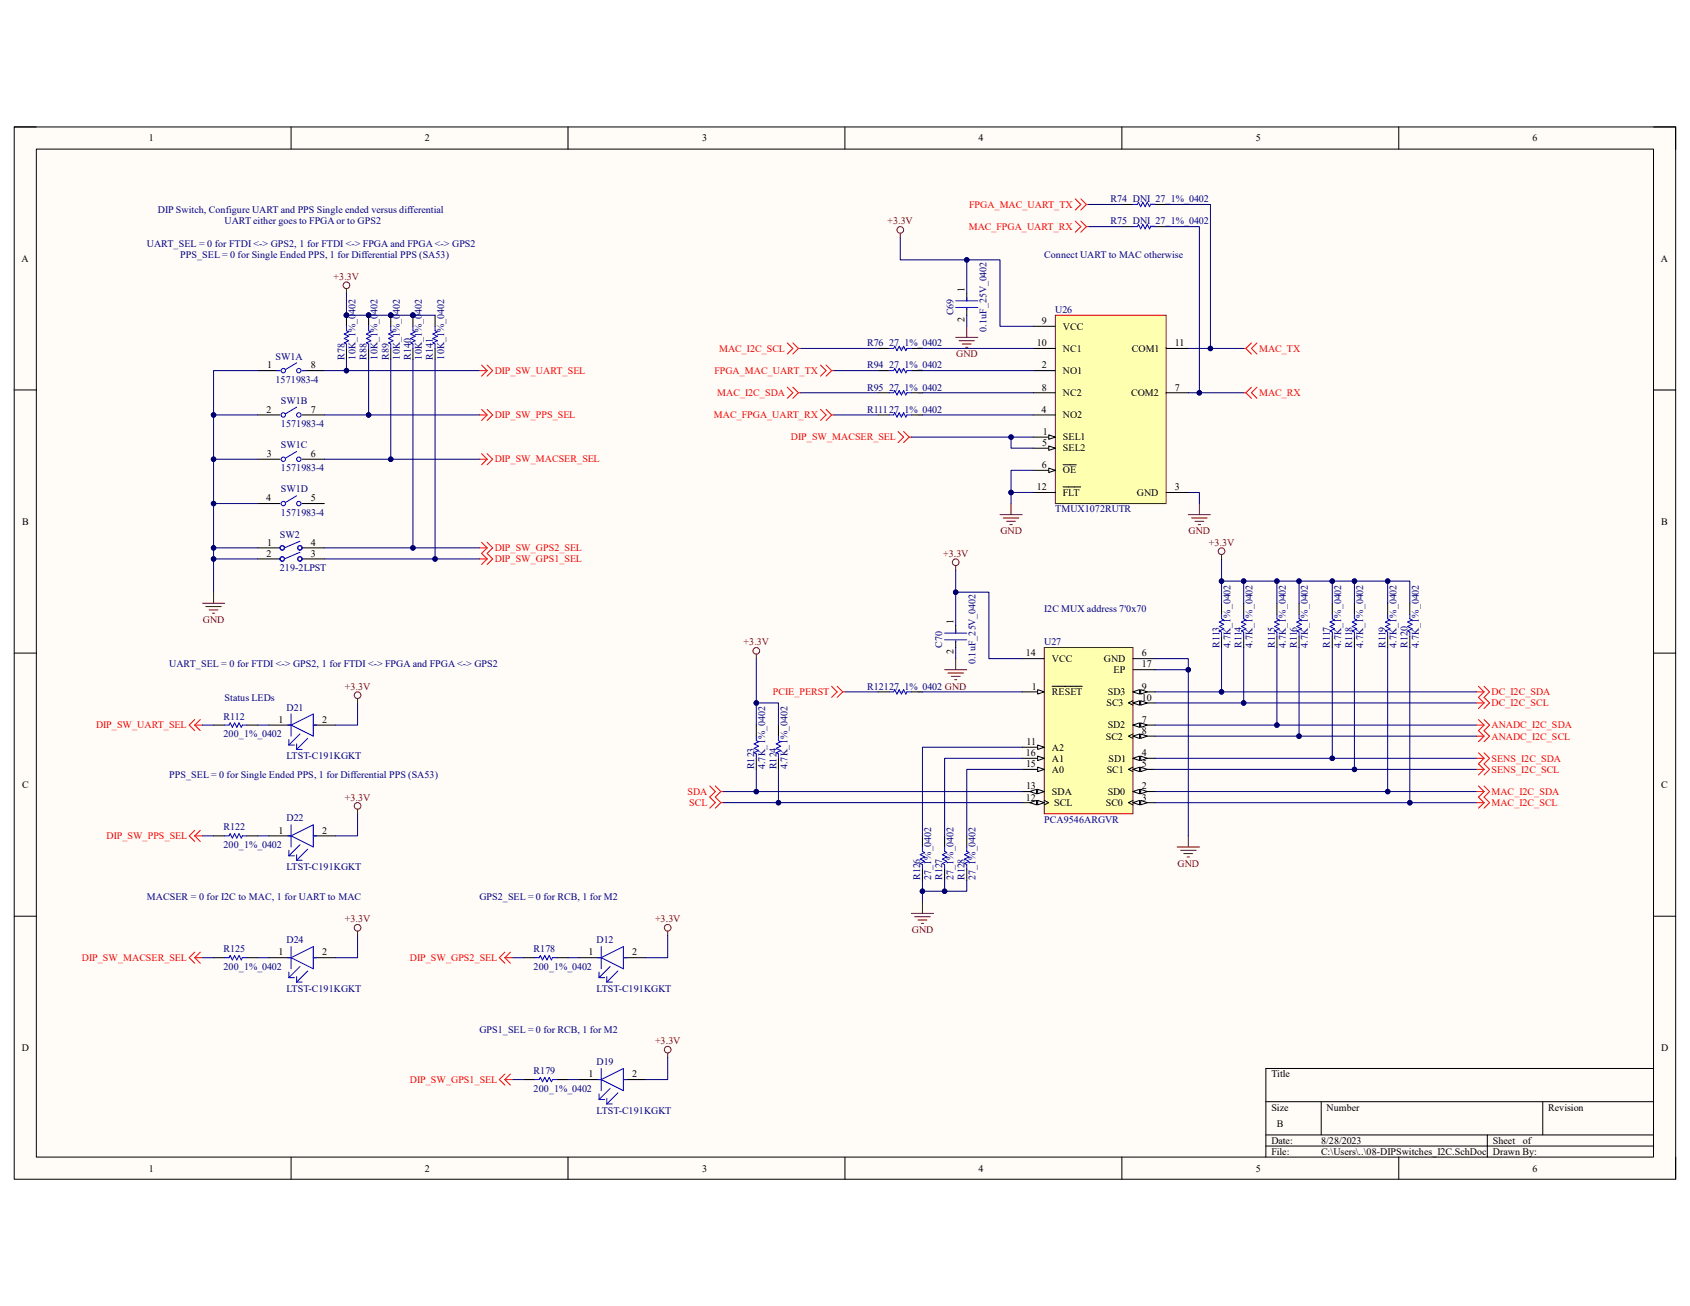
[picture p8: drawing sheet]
<svg xmlns="http://www.w3.org/2000/svg" width="279mm" height="216mm" viewBox="0 0 279 216" stroke-linecap="round" stroke-linejoin="round" font-family="sans-serif">
<defs><g id="words">
<g font-size="1.7">
<text x="24.6" y="23.4">1</text>
<text x="70.2" y="23.4">2</text>
<text x="116.1" y="23.4">3</text>
<text x="161.8" y="23.4">4</text>
<text x="207.6" y="23.4">5</text>
<text x="253.4" y="23.4">6</text>
<text x="3.6" y="43.3">A</text>
<text x="274.6" y="43.3">A</text>
<text x="159.5" y="53.3" transform="rotate(-90 159.5 53.3)">2</text>
<text x="159.5" y="48.3" transform="rotate(-90 159.5 48.3)">1</text>
<text x="172.3" y="53.6">9</text>
<text x="171.4" y="57.2">10</text>
<text x="175.7" y="54.5">VCC</text>
<text x="175.7" y="58.2">NC1</text>
<text x="187.1" y="58.2">COM1</text>
<text x="194.2" y="57.2">11</text>
<text x="44.2" y="60.9">1</text>
<text x="51.4" y="60.9">8</text>
<text x="172.3" y="60.9">2</text>
<text x="172.3" y="64.6">8</text>
<text x="175.7" y="61.8">NO1</text>
<text x="175.7" y="65.5">NC2</text>
<text x="187" y="65.5">COM2</text>
<text x="194.2" y="64.6">7</text>
<text x="44.1" y="68.2">2</text>
<text x="51.4" y="68.2">7</text>
<text x="172.2" y="68.2">4</text>
<text x="172.4" y="71.9">1</text>
<text x="175.7" y="69.1">NO2</text>
<text x="44.1" y="75.6">3</text>
<text x="51.4" y="75.6">6</text>
<text x="172.3" y="77.4">6</text>
<text x="172.3" y="73.7">5</text>
<text x="175.7" y="72.8">SEL1</text>
<text x="175.7" y="74.6">SEL2</text>
<text x="44" y="82.9">4</text>
<text x="51.4" y="82.9">5</text>
<text x="171.4" y="81">12</text>
<text x="175.7" y="82">FLT</text>
<text x="175.7" y="78.3">OE</text>
<text x="188" y="82">GND</text>
<text x="194.2" y="81">3</text>
<text x="3.6" y="86.7">B</text>
<text x="274.7" y="86.7">B</text>
<text x="44.1" y="92">2</text>
<text x="44.2" y="90.2">1</text>
<text x="51.4" y="90.2">4</text>
<text x="51.4" y="92">3</text>
<text x="157.6" y="103.2" transform="rotate(-90 157.6 103.2)">1</text>
<text x="157.6" y="108.2" transform="rotate(-90 157.6 108.2)">2</text>
<text x="169.6" y="108.5">14</text>
<text x="173.9" y="109.4">VCC</text>
<text x="182.5" y="109.4">GND</text>
<text x="184.1" y="111.3">EP</text>
<text x="188.8" y="108.5">6</text>
<text x="188.8" y="110.3">17</text>
<text x="46" y="119.5">1</text>
<text x="53.3" y="119.5">2</text>
<text x="170.6" y="114">1</text>
<text x="173.9" y="114.9">RESET</text>
<text x="182.9" y="116.8">SC3</text>
<text x="183.2" y="114.9">SD3</text>
<text x="188.8" y="119.5">7</text>
<text x="188.8" y="114">9</text>
<text x="188.8" y="115.8">10</text>
<text x="169.6" y="125">16</text>
<text x="169.7" y="123.1">11</text>
<text x="173.9" y="124.1">A2</text>
<text x="173.9" y="125.9">A1</text>
<text x="182.8" y="122.3">SC2</text>
<text x="183.1" y="120.4">SD2</text>
<text x="183.3" y="125.9">SD1</text>
<text x="188.8" y="125">4</text>
<text x="188.8" y="121.3">8</text>
<text x="3.6" y="130.3">C</text>
<text x="169.6" y="130.5">13</text>
<text x="169.6" y="126.8">15</text>
<text x="173.9" y="131.4">SDA</text>
<text x="173.9" y="127.7">A0</text>
<text x="183" y="127.7">SC1</text>
<text x="183.1" y="131.4">SD0</text>
<text x="188.8" y="130.5">2</text>
<text x="188.8" y="126.8">5</text>
<text x="274.7" y="130.3">C</text>
<text x="46" y="137.8">1</text>
<text x="53.3" y="137.8">2</text>
<text x="169.6" y="132.3">12</text>
<text x="174.3" y="133.2">SCL</text>
<text x="182.8" y="133.2">SC0</text>
<text x="188.8" y="132.3">3</text>
<text x="46" y="157.9">1</text>
<text x="53.3" y="157.9">2</text>
<text x="97.3" y="157.9">1</text>
<text x="104.5" y="157.9">2</text>
<text x="3.6" y="173.7">D</text>
<text x="274.6" y="173.7">D</text>
<text x="97.3" y="178.1">1</text>
<text x="104.5" y="178.1">2</text>
<text x="210.2" y="178.1">Title</text>
<text x="210.2" y="183.6">Size</text>
<text x="219.3" y="183.6">Number</text>
<text x="256" y="183.6">Revision</text>
<text x="210.2" y="189.1">Date:</text>
<text x="210.2" y="190.9">File:</text>
<text x="211.1" y="186.4">B</text>
<text x="218.4" y="189.1">8/28/2023</text>
<text x="218.4" y="190.9">C:\Users\..\08-DIPSwitches_I2C.SchDoc Drawn By:</text>
<text x="246.8" y="189.1">Sheet</text>
<text x="251.8" y="189.1">of</text>
<text x="24.6" y="193.7">1</text>
<text x="70.2" y="193.7">2</text>
<text x="116.1" y="193.7">3</text>
<text x="161.8" y="193.7">4</text>
<text x="207.6" y="193.7">5</text>
<text x="253.4" y="193.7">6</text>
</g>
<g font-size="1.7" fill="#000080">
<text x="26.1" y="35.3">DIP Switch, Configure UART and PPS Single ended versus differential</text>
<text x="183.6" y="33.4">R74 DNI_27_1%_0402</text>
<text x="24.3" y="40.8">UART_SEL = 0 for FTDI &lt;-&gt; GPS2, 1 for FTDI &lt;-&gt; FPGA and FPGA &lt;-&gt; GPS2</text>
<text x="37.1" y="37.1">UART either goes to FPGA or to GPS2</text>
<text x="183.6" y="37.1">R75 DNI_27_1%_0402</text>
<text x="29.8" y="42.6">PPS_SEL = 0 for Single Ended PPS, 1 for Differential PPS (SA53)</text>
<text x="172.6" y="42.6">Connect UART to MAC otherwise</text>
<text x="157.6" y="52.1" transform="rotate(-90 157.6 52.1)">C69</text>
<text x="174.5" y="51.7">U26</text>
<text x="45.6" y="59.4">SW1A</text>
<text x="56.9" y="59.4" transform="rotate(-90 56.9 59.4)">R78</text>
<text x="58.8" y="59.4" transform="rotate(-90 58.8 59.4)">10K_1%_0402</text>
<text x="60.6" y="59.4" transform="rotate(-90 60.6 59.4)">R88</text>
<text x="62.4" y="59.4" transform="rotate(-90 62.4 59.4)">10K_1%_0402</text>
<text x="64.3" y="59.4" transform="rotate(-90 64.3 59.4)">R89</text>
<text x="66.1" y="59.4" transform="rotate(-90 66.1 59.4)">10K_1%_0402</text>
<text x="67.9" y="59.4" transform="rotate(-90 67.9 59.4)">R140</text>
<text x="69.7" y="59.4" transform="rotate(-90 69.7 59.4)">10K_1%_0402</text>
<text x="71.6" y="59.4" transform="rotate(-90 71.6 59.4)">R141</text>
<text x="73.4" y="59.4" transform="rotate(-90 73.4 59.4)">10K_1%_0402</text>
<text x="143.3" y="57.2">R76 27_1%_0402</text>
<text x="163.1" y="54.9" transform="rotate(-90 163.1 54.9)">0.1uF_25V_0402</text>
<text x="45.6" y="63.3">1571983-4</text>
<text x="143.3" y="64.6">R95 27_1%_0402</text>
<text x="143.3" y="60.9">R94 27_1%_0402</text>
<text x="46.4" y="66.8">SW1B</text>
<text x="46.4" y="70.6">1571983-4</text>
<text x="143.3" y="68.2">R11127_1%_0402</text>
<text x="46.4" y="74.1">SW1C</text>
<text x="46.4" y="77.9">1571983-4</text>
<text x="46.4" y="81.4">SW1D</text>
<text x="46.3" y="88.9">SW2</text>
<text x="46.4" y="85.3">1571983-4</text>
<text x="174.5" y="84.7">TMUX1072RUTR</text>
<text x="46.3" y="94.4">219-2LPST</text>
<text x="172.6" y="101.2">I2C MUX address 7'0x70</text>
<text x="155.8" y="107.1" transform="rotate(-90 155.8 107.1)">C70</text>
<text x="172.6" y="106.7">U27</text>
<text x="201.6" y="107.1" transform="rotate(-90 201.6 107.1)">R113</text>
<text x="203.4" y="107.1" transform="rotate(-90 203.4 107.1)">4.7K_1%_0402</text>
<text x="205.2" y="107.1" transform="rotate(-90 205.2 107.1)">R114</text>
<text x="207.1" y="107.1" transform="rotate(-90 207.1 107.1)">4.7K_1%_0402</text>
<text x="210.7" y="107.1" transform="rotate(-90 210.7 107.1)">R115</text>
<text x="212.6" y="107.1" transform="rotate(-90 212.6 107.1)">4.7K_1%_0402</text>
<text x="214.4" y="107.1" transform="rotate(-90 214.4 107.1)">R116</text>
<text x="216.2" y="107.1" transform="rotate(-90 216.2 107.1)">4.7K_1%_0402</text>
<text x="219.9" y="107.1" transform="rotate(-90 219.9 107.1)">R117</text>
<text x="221.7" y="107.1" transform="rotate(-90 221.7 107.1)">4.7K_1%_0402</text>
<text x="223.6" y="107.1" transform="rotate(-90 223.6 107.1)">R118</text>
<text x="225.4" y="107.1" transform="rotate(-90 225.4 107.1)">4.7K_1%_0402</text>
<text x="229.1" y="107.1" transform="rotate(-90 229.1 107.1)">R119</text>
<text x="230.9" y="107.1" transform="rotate(-90 230.9 107.1)">4.7K_1%_0402</text>
<text x="232.7" y="107.1" transform="rotate(-90 232.7 107.1)">R120</text>
<text x="234.6" y="107.1" transform="rotate(-90 234.6 107.1)">4.7K_1%_0402</text>
<text x="28" y="110.3">UART_SEL = 0 for FTDI &lt;-&gt; GPS2, 1 for FTDI &lt;-&gt; FPGA and FPGA &lt;-&gt; GPS2</text>
<text x="161.3" y="109.8" transform="rotate(-90 161.3 109.8)">0.1uF_25V_0402</text>
<text x="37" y="119">R112</text>
<text x="37.1" y="115.8">Status LEDs</text>
<text x="47.4" y="117.5">D21</text>
<text x="143.3" y="114">R12127_1%_0402 GND</text>
<text x="37" y="121.9">200_1%_0402</text>
<text x="47.4" y="125.5">LTST-C191KGKT</text>
<text x="28" y="128.7">PPS_SEL = 0 for Single Ended PPS, 1 for Differential PPS (SA53)</text>
<text x="124.7" y="127.2" transform="rotate(-90 124.7 127.2)">R123</text>
<text x="126.5" y="127.2" transform="rotate(-90 126.5 127.2)">4.7K_1%_0402</text>
<text x="128.4" y="127.2" transform="rotate(-90 128.4 127.2)">R124</text>
<text x="130.2" y="127.2" transform="rotate(-90 130.2 127.2)">4.7K_1%_0402</text>
<text x="37" y="137.2">R122</text>
<text x="47.4" y="135.8">D22</text>
<text x="172.6" y="136">PCA9546ARGVR</text>
<text x="37" y="140.2">200_1%_0402</text>
<text x="47.4" y="143.8">LTST-C191KGKT</text>
<text x="24.3" y="148.8">MACSER = 0 for I2C to MAC, 1 for UART to MAC</text>
<text x="79.2" y="148.8">GPS2_SEL = 0 for RCB, 1 for M2</text>
<text x="152.1" y="145.5" transform="rotate(-90 152.1 145.5)">R126</text>
<text x="154" y="145.5" transform="rotate(-90 154 145.5)">27_1%_0402</text>
<text x="155.8" y="145.5" transform="rotate(-90 155.8 145.5)">R127</text>
<text x="157.6" y="145.5" transform="rotate(-90 157.6 145.5)">27_1%_0402</text>
<text x="159.5" y="145.5" transform="rotate(-90 159.5 145.5)">R128</text>
<text x="161.3" y="145.5" transform="rotate(-90 161.3 145.5)">27_1%_0402</text>
<text x="47.4" y="156">D24</text>
<text x="98.6" y="156">D12</text>
<text x="37" y="157.4">R125</text>
<text x="37" y="160.3">200_1%_0402</text>
<text x="88.2" y="157.4">R178</text>
<text x="88.2" y="160.3">200_1%_0402</text>
<text x="47.4" y="164">LTST-C191KGKT</text>
<text x="98.6" y="164">LTST-C191KGKT</text>
<text x="79.2" y="170.8">GPS1_SEL = 0 for RCB, 1 for M2</text>
<text x="88.2" y="177.5">R179</text>
<text x="98.6" y="176.1">D19</text>
<text x="88.2" y="180.5">200_1%_0402</text>
<text x="98.6" y="184.1">LTST-C191KGKT</text>
</g>
<g font-size="1.7" fill="#f00">
<text x="160.2" y="34.3">FPGA_MAC_UART_TX</text>
<text x="160.1" y="38">MAC_FPGA_UART_RX</text>
<text x="118.9" y="58.2">MAC_I2C_SCL</text>
<text x="208.2" y="58.2">MAC_TX</text>
<text x="81.8" y="61.8">DIP_SW_UART_SEL</text>
<text x="118.1" y="61.8">FPGA_MAC_UART_TX</text>
<text x="118.6" y="65.5">MAC_I2C_SDA</text>
<text x="208.2" y="65.5">MAC_RX</text>
<text x="81.8" y="69.1">DIP_SW_PPS_SEL</text>
<text x="118" y="69.1">MAC_FPGA_UART_RX</text>
<text x="81.8" y="76.5">DIP_SW_MACSER_SEL</text>
<text x="130.8" y="72.8">DIP_SW_MACSER_SEL</text>
<text x="81.8" y="91.1">DIP_SW_GPS2_SEL</text>
<text x="81.8" y="92.9">DIP_SW_GPS1_SEL</text>
<text x="127.8" y="114.9">PCIE_PERST</text>
<text x="246.6" y="116.8">DC_I2C_SCL</text>
<text x="246.6" y="114.9">DC_I2C_SDA</text>
<text x="15.9" y="120.4">DIP_SW_UART_SEL</text>
<text x="246.6" y="122.3">ANADC_I2C_SCL</text>
<text x="246.6" y="120.4">ANADC_I2C_SDA</text>
<text x="246.6" y="125.9">SENS_I2C_SDA</text>
<text x="113.7" y="131.4">SDA</text>
<text x="246.6" y="131.4">MAC_I2C_SDA</text>
<text x="246.6" y="127.7">SENS_I2C_SCL</text>
<text x="114" y="133.2">SCL</text>
<text x="246.6" y="133.2">MAC_I2C_SCL</text>
<text x="17.6" y="138.7">DIP_SW_PPS_SEL</text>
<text x="13.5" y="158.9">DIP_SW_MACSER_SEL</text>
<text x="67.8" y="158.9">DIP_SW_GPS2_SEL</text>
<text x="67.8" y="179">DIP_SW_GPS1_SEL</text>
</g>
<g font-size="1.7" fill="#800000">
<text x="146.7" y="37.1">+3.3V</text>
<text x="55.2" y="46.2">+3.3V</text>
<text x="158.1" y="59.1">GND</text>
<text x="165.4" y="88.3">GND</text>
<text x="196.5" y="88.3">GND</text>
<text x="155.9" y="92">+3.3V</text>
<text x="199.9" y="90.2">+3.3V</text>
<text x="33.5" y="103">GND</text>
<text x="122.9" y="106.7">+3.3V</text>
<text x="57" y="114">+3.3V</text>
<text x="57" y="132.3">+3.3V</text>
<text x="194.7" y="143.3">GND</text>
<text x="57" y="152.4">+3.3V</text>
<text x="108.3" y="152.4">+3.3V</text>
<text x="150.7" y="154.3">GND</text>
<text x="108.3" y="172.6">+3.3V</text>
</g>
</g></defs>
<path d="M2.3 21h274.7v173.9h-274.7z" fill-rule="evenodd" fill="#fffcf8"/>
<path d="M2.3 21h274.7v173.9h-274.7z" fill="none" stroke="#000" stroke-width=".17"/>
<path d="M6 24.6h267.4v166.7h-267.4z" fill-rule="evenodd" fill="#fffcf8"/>
<g fill="none" stroke="#000" stroke-width=".17">
<path d="M2.3 21h3.7M6 24.6h267.4v166.7h-267.4zM48.1 21v3.6M93.9 21v3.6M139.7 21v3.6M185.5 21v3.6M231.2 21v3.6M273.4 21h3.6v3.6M2.3 64.5h3.7M273.4 64.5h3.6M2.3 108h3.7M273.4 108h3.6"/>
<path d="M2.3 151.5h3.7M273.4 151.5h3.6M273.4 176.6h-64.1v14.7M48.1 191.3v3.6M93.9 191.3v3.6M139.7 191.3v3.6M185.5 191.3v3.6M209.3 182.1h64.1M209.3 187.6h64.1M209.3 189.5h64.1M218.4 182.1v5.5M231.2 191.3v3.6"/>
<path d="M245.9 187.6v3.7M255.1 182.1v5.5M277 191.3v3.6"/>
</g>
<path d="M33.5 99.7h3.6M35.3 97.9v1.8M34 100.3h2.6M34.6 100.8h1.4M35.1 101.4h.4" fill="none" stroke="#800000" stroke-width=".17"/>
<path d="M79.3 61.3h1.2M79.3 68.6h1.2M79.6 60.4l.9 .9M79.6 67.7l.9 .9M80.5 61.3l-.9 .9M80.5 60.4l1 .9-1 .9M80.5 68.6l-.9 .9M80.5 67.7l1 .9-1 .9" fill="none" stroke="#f00" stroke-width=".17"/>
<circle cx="57.3" cy="52.1" r=".37" fill="#000080"/>
<circle cx="57.3" cy="52.1" r=".37" fill="none" stroke="#000080" stroke-width=".17"/>
<path d="M57.3 52.1v1.8M57.3 57.6v1.8" fill="none" stroke="#000" stroke-width=".17"/>
<circle cx="57.3" cy="52.1" r=".37" fill="#000080"/>
<circle cx="57.3" cy="52.1" r=".37" fill="none" stroke="#000080" stroke-width=".17"/>
<path d="M57.3 53.9v.8l.3 .2-.7 .3 .7 .4-.7 .4 .7 .3-.7 .4 .4 .2v.7" fill="none" stroke="#00f" stroke-width=".17"/>
<g fill="none" stroke="#800000" stroke-width=".17">
<path d="M57.3 47.7v.8"/>
<circle cx="57.3" cy="47.2" r=".55"/>
</g>
<circle cx="60.9" cy="52.1" r=".37" fill="#000080"/>
<circle cx="60.9" cy="52.1" r=".37" fill="none" stroke="#000080" stroke-width=".17"/>
<path d="M60.9 52.1v1.8M60.9 57.6v1.8" fill="none" stroke="#000" stroke-width=".17"/>
<circle cx="60.9" cy="52.1" r=".37" fill="#000080"/>
<circle cx="60.9" cy="52.1" r=".37" fill="none" stroke="#000080" stroke-width=".17"/>
<path d="M60.9 53.9v.8l.4 .2-.7 .3 .7 .4-.7 .4 .7 .3-.7 .4 .3 .2v.7" fill="none" stroke="#00f" stroke-width=".17"/>
<circle cx="64.6" cy="52.1" r=".37" fill="#000080"/>
<circle cx="64.6" cy="52.1" r=".37" fill="none" stroke="#000080" stroke-width=".17"/>
<path d="M64.6 52.1v1.8M64.6 57.6v1.8" fill="none" stroke="#000" stroke-width=".17"/>
<circle cx="64.6" cy="52.1" r=".37" fill="#000080"/>
<circle cx="64.6" cy="52.1" r=".37" fill="none" stroke="#000080" stroke-width=".17"/>
<g fill="none" stroke="#00f" stroke-width=".17">
<path d="M64.6 53.9v.8l.4 .2-.8 .3 .8 .4-.8 .4 .8 .3-.8 .4 .4 .2v.7M37.1 119.9h.8l.2-.4 .3 .7 .4-.7 .4 .7 .3-.7 .4 .7 .2-.3h.7M47.6 119.9h.5M48.1 119.9l3.7-1.9v3.7zM48.1 118v3.7M51.8 119.9h.5M37.1 138.2h.8l.2-.4 .3 .7 .4-.7 .4 .7 .3-.7 .4 .7 .2-.3h.7M47.6 138.2h.5M47.8 122.2v1M47.8 123.2h.9M48.1 138.2l3.7-1.8v3.6zM48.1 136.4v3.6"/>
<path d="M49 123v.9M49 123.9h1M49.6 139.6l-1.8 1.9M49.6 121.3l-1.8 1.9M50.9 122.1l-1.9 1.8M51.8 138.2h.5M37.1 158.3h.8l.2-.3 .3 .7 .4-.7 .4 .7 .3-.7 .4 .7 .2-.4h.7M47.6 158.3h.5M47.8 141.5h.9M47.8 140.6v.9M48.1 158.3l3.7-1.8v3.7zM48.1 156.5v3.7"/>
<path d="M49 142.2h1M49 141.3v.9M49.6 159.8l-1.8 1.8M50.9 140.4l-1.9 1.8M51.8 158.3h.5M47.8 160.7v.9M47.8 161.6h.9M49 161.4v1M49 162.4h1M50.9 160.5l-1.9 1.9"/>
</g>
<g fill="none" stroke="#f00" stroke-width=".17">
<path d="M79.3 75.9h1.2M79.6 75l.9 .9M80.5 75.9l-.9 .9M80.5 75l1 .9-1 .9M32.2 119.9l.9 .9M32.2 119l-.9 .9 .9 .9M32.2 119.9h1.3M33.1 119l-.9 .9M32.2 138.2l.9 .9M32.2 137.3l-.9 .9 .9 .9M32.2 138.2h1.3M33.1 137.3l-.9 .9"/>
<path d="M32.2 158.3l.9 .9M32.2 157.4l-.9 .9 .9 .9M32.2 158.3h1.3M33.1 157.4l-.9 .9"/>
</g>
<path d="M35.3 119.9h1.8M40.8 119.9h1.8M44.5 119.9h3.6M51.8 119.9h3.7M35.3 138.2h1.8M40.8 138.2h1.8M44.5 138.2h3.6M51.8 138.2h3.7M35.3 158.3h1.8M40.8 158.3h1.8M44.5 158.3h3.6M51.8 158.3h3.7" fill="none" stroke="#000" stroke-width=".17"/>
<g fill="none" stroke="#800000" stroke-width=".17">
<path d="M59.1 115.5v.7M59.1 133.8v.7M59.1 153.9v.8"/>
<circle cx="59.1" cy="114.9" r=".55"/>
<circle cx="59.1" cy="133.2" r=".55"/>
<circle cx="59.1" cy="153.4" r=".55"/>
</g>
<path d="M174.5 52.1h18.3v31.1h-18.3z" fill-rule="evenodd" fill="#ffffb0"/>
<path d="M174.5 52.1h18.3v31.1h-18.3z" fill="none" stroke="#800000" stroke-width=".17"/>
<path d="M170.8 53.9h3.7M170.8 72.3h3.7" fill="none" stroke="#000" stroke-width=".17"/>
<path d="M173.4 71.9l1.1 .4-1.1 .3z" fill="#f8fcff"/>
<path d="M170.8 74.1h3.7M173.4 71.9l1.1 .4-1.1 .3z" fill="none" stroke="#000" stroke-width=".17"/>
<path d="M173.4 73.7l1.1 .4-1.1 .4z" fill="#f8fcff"/>
<path d="M192.8 57.6h3.7M170.8 61.3h3.7M170.8 68.6h3.7M170.8 77.8h3.7M173.4 73.7l1.1 .4-1.1 .4zM192.8 64.9h3.7M170.8 81.4h3.7M175.8 80.5h2.9" fill="none" stroke="#000" stroke-width=".17"/>
<path d="M173.4 77.4l1.1 .4-1.1 .3z" fill="#f8fcff"/>
<g fill="none" stroke="#000" stroke-width=".17">
<path d="M185.5 33.8h1.8M185.5 37.5h1.8M191 33.8h1.8M191 37.5h1.8M145.2 57.6h1.8M150.7 57.6h1.8M159.8 48.5v1.2M159.8 51v1.1M170.8 57.6h3.7M145.2 64.9h1.8M145.2 68.6h1.8M145.2 61.3h1.8"/>
<path d="M150.7 64.9h1.8M150.7 68.6h1.8M150.7 61.3h1.8M170.8 64.9h3.7M173.4 77.4l1.1 .4-1.1 .3zM175.8 76.8h2.1M192.8 81.4h3.7"/>
</g>
<g fill="none" stroke="#800000" stroke-width=".17">
<path d="M148.8 38.6v.7M158 55.8h3.7M158.5 56.3h2.6M159.1 56.9h1.5M159.6 57.4h.4M159.8 53.9v1.9M165.3 85.1h3.7M165.9 85.6h2.5M166.4 86.2h1.5M167 86.7h.3M167.2 83.2v1.9M196.5 85.1h3.6"/>
<path d="M197 85.6h2.6M197.6 86.2h1.4M198.1 86.7h.4M198.3 83.2v1.9"/>
<circle cx="148.8" cy="38" r=".55"/>
</g>
<path d="M187.3 33.8h.7l.2-.4 .4 .8 .3-.8 .4 .8 .4-.8 .3 .8 .2-.4h.8M187.3 37.5h.7l.2-.4 .4 .7 .3-.7 .4 .7 .4-.7 .3 .7 .2-.3h.8M147 57.6h.7l.2-.4 .4 .8 .4-.8 .3 .8 .4-.8 .4 .8 .1-.4h.8M158 49.7h3.7M158 50.8h3.7M159.8 49.2v.5M159.8 51v.2M147 64.9h.7l.2-.3 .4 .7 .4-.7 .3 .7 .4-.7 .4 .7 .1-.4h.8M147 68.6h.7l.2-.4 .4 .8 .4-.8 .3 .8 .4-.8 .4 .8 .1-.4h.8M147 61.3h.7l.2-.4 .4 .7 .4-.7 .3 .7 .4-.7 .4 .7 .1-.3h.8" fill="none" stroke="#00f" stroke-width=".17"/>
<g fill="none" stroke="#f00" stroke-width=".17">
<path d="M177.8 32.9l.9 .9-.9 .9M177.8 36.6l.9 .9-.9 .9M178.7 32.9l.9 .9M178.7 36.6l.9 .9M179.6 33.8l-.9 .9M179.6 33.8h.4M179.6 37.5l-.9 .9M179.6 37.5h.4M130.2 56.7l.9 .9-.9 .9M131.1 56.7l.9 .9M132 57.6l-.9 .9M132 57.6h.4"/>
<path d="M205.6 57.6h.4M206 57.6l.9 .9M206.9 56.7l-.9 .9M207.8 56.7l-.9 .9 .9 .9M130.2 64l.9 .9-.9 .9M131.1 64l.9 .9M132 64.9l-.9 .9M132 64.9h.4M135.7 67.7l.9 .9-.9 .9M135.7 60.4l.9 .9-.9 .9M136.6 67.7l.9 .9M136.6 60.4l.9 .9"/>
<path d="M137.5 68.6l-.9 .9M137.5 68.6h.4M137.5 61.3l-.9 .9M137.5 61.3h.4M148.5 71.3l.9 1-.9 .9M149.4 71.3l.9 1M150.3 72.3l-.9 .9M150.3 72.3h.4M205.6 64.9h.4M206 64.9l.9 .9M206.9 64l-.9 .9M207.8 64l-.9 .9 .9 .9"/>
</g>
<path d="M172.6 107.1h14.7v27.4h-14.7z" fill-rule="evenodd" fill="#ffffb0"/>
<path d="M172.6 107.1h14.7v27.4h-14.7z" fill="none" stroke="#800000" stroke-width=".17"/>
<path d="M169 114.4h3.6" fill="none" stroke="#000" stroke-width=".17"/>
<path d="M171.6 114l1 .4-1 .3z" fill="#f8fcff"/>
<path d="M171.6 114l1 .4-1 .3zM173.9 113.5h5M187.3 130.9h3.7" fill="none" stroke="#000" stroke-width=".17"/>
<path d="M187.3 130.9l1.1-.4v.7z" fill="#f8fcff"/>
<path d="M187.3 130.9l1.1-.4v.7z" fill="none" stroke="#000" stroke-width=".17"/>
<path d="M188.6 130.5l1.1 .4-1.1 .3z" fill="#f8fcff"/>
<path d="M187.3 132.7h3.7M188.6 130.5l1.1 .4-1.1 .3z" fill="none" stroke="#000" stroke-width=".17"/>
<path d="M187.3 132.7l1.1-.4v.8z" fill="#f8fcff"/>
<path d="M187.3 132.7l1.1-.4v.8z" fill="none" stroke="#000" stroke-width=".17"/>
<path d="M188.6 132.3l1.1 .4-1.1 .4z" fill="#f8fcff"/>
<path d="M187.3 132.3l-.7 .4 .7 .4M187.3 125.4h3.7M188.6 132.3l1.1 .4-1.1 .4z" fill="none" stroke="#000" stroke-width=".17"/>
<path d="M187.3 125.4l1.1-.4v.7z" fill="#f8fcff"/>
<path d="M187.3 125.4l1.1-.4v.7z" fill="none" stroke="#000" stroke-width=".17"/>
<path d="M188.6 125l1.1 .4-1.1 .3z" fill="#f8fcff"/>
<path d="M187.3 127.2h3.7M188.6 125l1.1 .4-1.1 .3z" fill="none" stroke="#000" stroke-width=".17"/>
<path d="M187.3 127.2l1.1-.4v.8z" fill="#f8fcff"/>
<path d="M187.3 127.2l1.1-.4v.8z" fill="none" stroke="#000" stroke-width=".17"/>
<path d="M188.6 126.8l1.1 .4-1.1 .4z" fill="#f8fcff"/>
<path d="M187.3 108.9h3.7M187.3 119.9h3.7M187.3 126.8l-.7 .4 .7 .4M188.6 126.8l1.1 .4-1.1 .4z" fill="none" stroke="#000" stroke-width=".17"/>
<path d="M187.3 119.9l1.1-.4v.7z" fill="#f8fcff"/>
<path d="M187.3 119.9l1.1-.4v.7z" fill="none" stroke="#000" stroke-width=".17"/>
<path d="M188.6 119.5l1.1 .4-1.1 .3z" fill="#f8fcff"/>
<path d="M188.6 119.5l1.1 .4-1.1 .3zM187.3 121.7h3.7" fill="none" stroke="#000" stroke-width=".17"/>
<path d="M187.3 121.7l1.1-.4v.8z" fill="#f8fcff"/>
<path d="M187.3 121.7l1.1-.4v.8z" fill="none" stroke="#000" stroke-width=".17"/>
<path d="M188.6 121.3l1.1 .4-1.1 .4z" fill="#f8fcff"/>
<path d="M187.3 114.4h3.7M187.3 121.3l-.7 .4 .7 .4M188.6 121.3l1.1 .4-1.1 .4z" fill="none" stroke="#000" stroke-width=".17"/>
<path d="M187.3 114.4l1.1-.4v.7z" fill="#f8fcff"/>
<path d="M187.3 114.4l1.1-.4v.7z" fill="none" stroke="#000" stroke-width=".17"/>
<path d="M188.6 114l1.1 .4-1.1 .3z" fill="#f8fcff"/>
<path d="M187.3 116.2h3.7M188.6 114l1.1 .4-1.1 .3z" fill="none" stroke="#000" stroke-width=".17"/>
<path d="M187.3 116.2l1.1-.4v.8z" fill="#f8fcff"/>
<path d="M187.3 116.2l1.1-.4v.8z" fill="none" stroke="#000" stroke-width=".17"/>
<path d="M188.6 115.8l1.1 .4-1.1 .4z" fill="#f8fcff"/>
<path d="M187.3 115.8l-.7 .4 .7 .4M188.6 115.8l1.1 .4-1.1 .4zM169 123.5h3.6" fill="none" stroke="#000" stroke-width=".17"/>
<path d="M171.6 123.2l1 .3-1 .4z" fill="#f8fcff"/>
<path d="M169 132.7h3.6M171.6 123.2l1 .3-1 .4z" fill="none" stroke="#000" stroke-width=".17"/>
<path d="M171.6 132.3l1 .4-1 .4z" fill="#f8fcff"/>
<path d="M171.6 132.3l1 .4-1 .4z" fill="none" stroke="#000" stroke-width=".17"/>
<path d="M170.3 132.7l1.1-.4v.8z" fill="#f8fcff"/>
<path d="M169 130.9h3.6M170.3 132.7l1.1-.4v.8zM172.6 132.3l.8 .4-.8 .4" fill="none" stroke="#000" stroke-width=".17"/>
<path d="M171.6 130.5l1 .4-1 .3z" fill="#f8fcff"/>
<path d="M171.6 130.5l1 .4-1 .3z" fill="none" stroke="#000" stroke-width=".17"/>
<path d="M170.3 130.9l1.1-.4v.7z" fill="#f8fcff"/>
<path d="M169 108.9h3.6M169 127.2h3.6M170.3 130.9l1.1-.4v.7z" fill="none" stroke="#000" stroke-width=".17"/>
<path d="M171.6 126.8l1 .4-1 .4z" fill="#f8fcff"/>
<path d="M169 125.4h3.6M171.6 126.8l1 .4-1 .4z" fill="none" stroke="#000" stroke-width=".17"/>
<path d="M171.6 125l1 .4-1 .3z" fill="#f8fcff"/>
<g fill="none" stroke="#000" stroke-width=".17">
<path d="M42.6 61.3h3.7M42.6 68.6h3.7M42.6 75.9h3.7M50 61.3h3.6M50 68.6h3.6M50 75.9h3.6M42.6 83.2h3.7M50 83.2h3.6M202 99.7v1.9M205.6 99.7v1.9M211.1 99.7v1.9M214.8 99.7v1.9"/>
<path d="M220.3 99.7v1.9M223.9 99.7v1.9M229.4 99.7v1.9M233.1 99.7v1.9M125 119.9v1.8M128.7 119.9v1.8M145.2 114.4h1.8M150.7 114.4h1.8M158 103.4v1.3M158 105.9v1.2M187.3 110.7h3.7M202 105.2v1.9"/>
<path d="M205.6 105.2v1.9M211.1 105.2v1.9M214.8 105.2v1.9M220.3 105.2v1.9M223.9 105.2v1.9M229.4 105.2v1.9M233.1 105.2v1.9M125 125.4v1.8M128.7 125.4v1.8M152.5 138.2v1.8M156.2 138.2v1.8M159.8 138.2v1.8"/>
<path d="M171.6 125l1 .4-1 .3zM152.5 143.7v1.8M156.2 143.7v1.8M159.8 143.7v1.8"/>
</g>
<g fill="none" stroke="#00f" stroke-width=".17">
<path d="M49 60l-1.8 1.1M45.7 61.3h.6M49 67.3l-1.8 1.1M49 74.6l-1.8 1.1M50 61.3h.5M49 82l-1.8 1.1M147 114.4h.7l.2-.4 .4 .7 .4-.7 .3 .7 .4-.7 .4 .7 .1-.3h.8M156.2 104.7h3.6M156.2 105.8h3.6M158 104.1v.6M158 105.9v.2M202 101.6v.7l.3 .2-.7 .3 .7 .4-.7 .4 .7 .3-.7 .4 .4 .2v.7"/>
<path d="M205.6 101.6v.7l.4 .2-.8 .3 .8 .4-.8 .4 .8 .3-.8 .4 .4 .2v.7M211.1 101.6v.7l.4 .2-.8 .3 .8 .4-.8 .4 .8 .3-.8 .4 .4 .2v.7M214.8 101.6v.7l.3 .2-.7 .3 .7 .4-.7 .4 .7 .3-.7 .4 .4 .2v.7M220.3 101.6v.7l.3 .2-.7 .3 .7 .4-.7 .4 .7 .3-.7 .4 .4 .2v.7M223.9 101.6v.7l.4 .2-.7 .3 .7 .4-.7 .4 .7 .3-.7 .4 .3 .2v.7M229.4 101.6v.7l.4 .2-.7 .3 .7 .4-.7 .4 .7 .3-.7 .4 .3 .2v.7M233.1 101.6v.7l.3 .2-.7 .3 .7 .4-.7 .4 .7 .3-.7 .4 .4 .2v.7M125 121.7v.7l.4 .2-.7 .4 .7 .3-.7 .4 .7 .4-.7 .3 .3 .2v.8M128.7 121.7v.7l.4 .2-.8 .4 .8 .3-.8 .4 .8 .4-.8 .3 .4 .2v.8M152.5 140v.7l.4 .2-.8 .4 .8 .4-.8 .3 .8 .4-.8 .4 .4 .1v.8M156.2 140v.7l.3 .2-.7 .4 .7 .4-.7 .3 .7 .4-.7 .4 .4 .1v.8M159.8 140v.7l.4 .2-.7 .4 .7 .4-.7 .3 .7 .4-.7 .4 .3 .1v.8"/>
<circle cx="46.8" cy="61.3" r=".37"/>
<circle cx="46.8" cy="75.9" r=".37"/>
<circle cx="46.8" cy="68.6" r=".37"/>
<circle cx="49.4" cy="61.3" r=".37"/>
<circle cx="49.4" cy="75.9" r=".37"/>
<circle cx="49.4" cy="68.6" r=".37"/>
<circle cx="46.8" cy="83.2" r=".37"/>
<circle cx="49.4" cy="83.2" r=".37"/>
</g>
<g fill="none" stroke="#800000" stroke-width=".17">
<path d="M158 93.5v.7M202 91.7v.7M125 108.1v.8M156.2 110.7h3.6M156.7 111.3h2.6M157.3 111.8h1.4M157.8 112.4h.4M158 108.9v1.8M196.5 138.2v1.8M150.7 151h3.6M151.2 151.5h2.6M151.8 152.1h1.4"/>
<path d="M152.3 152.6h.4M152.5 149.2v1.8M194.6 140h3.7M195.2 140.6h2.5M195.7 141.1h1.5M196.3 141.7h.3"/>
<circle cx="158" cy="92.9" r=".55"/>
<circle cx="201.9" cy="91.1" r=".55"/>
<circle cx="125" cy="107.6" r=".55"/>
</g>
<g fill="none" stroke="#f00" stroke-width=".17">
<path d="M137.5 113.5l.9 .9-.9 .9M138.4 113.5l.9 .9M139.3 114.4l-.9 .9M139.3 114.4h.4M244.1 114.4h1.3M244.1 119.9h1.3M244.1 116.2h1.3M244.4 119l1 .9M244.4 113.5l1 .9M245.4 119.9l-1 .9 1 .9M245.4 119l.9 .9-.9 .9 .9 .9-.9 .9M245.4 116.2l-1 .9"/>
<path d="M245.4 114.4l-1 .9 1 .9M245.4 113.5l.9 .9-.9 .9 .9 .9-.9 .9M117.3 129.9l1 1-1 .9 1 .9-1 .9M118.3 129.9l.9 1M119.2 132.7l-.9 .9M119.2 130.9l-.9 .9 .9 .9M119.2 132.7h.3M119.2 130.9h.3M244.1 132.7h1.3M244.1 130.9h1.3M244.1 121.7h1.3M244.1 127.2h1.3"/>
<path d="M244.1 125.4h1.3M244.4 129.9l1 1M244.4 124.4l1 1M245.4 132.7l-1 .9M245.4 130.9l-1 .9 1 .9M245.4 129.9l.9 1-.9 .9 .9 .9-.9 .9M245.4 121.7l-1 .9M245.4 127.2l-1 .9M245.4 125.4l-1 .9 1 .9M245.4 124.4l.9 1-.9 .9 .9 .9-.9 .9"/>
</g>
<circle cx="68.3" cy="52.1" r=".37" fill="#000080"/>
<circle cx="68.3" cy="52.1" r=".37" fill="none" stroke="#000080" stroke-width=".17"/>
<path d="M68.3 52.1v1.8M68.3 57.6v1.8" fill="none" stroke="#000" stroke-width=".17"/>
<circle cx="68.3" cy="52.1" r=".37" fill="#000080"/>
<g fill="none" stroke="#000080" stroke-width=".17">
<path d="M57.3 48.5v3.6"/>
<circle cx="68.3" cy="52.1" r=".37"/>
</g>
<g fill="none" stroke="#00f" stroke-width=".17">
<path d="M68.3 53.9v.8l.3 .2-.7 .3 .7 .4-.7 .4 .7 .3-.7 .4 .4 .2v.7M71.9 53.9v.8l.4 .2-.7 .3 .7 .4-.7 .4 .7 .3-.7 .4 .3 .2v.7M49.6 89.5l-2.6 1.1M49.6 91.3l-2.6 1.1"/>
<circle cx="46.7" cy="92.4" r=".37"/>
<circle cx="46.7" cy="90.6" r=".37"/>
<circle cx="49.6" cy="90.6" r=".37"/>
<circle cx="49.6" cy="92.4" r=".37"/>
</g>
<path d="M79.3 90.6h1.2M79.3 92.4h1.2M79.6 89.7l.9 .9M80.5 90.6l-.9 .9 .9 .9M80.5 89.7l1 .9-1 .9 1 .9-1 .9M80.5 92.4l-.9 .9" fill="none" stroke="#f00" stroke-width=".17"/>
<path d="M71.9 52.1v1.8M71.9 57.6v1.8M42.6 90.6h3.7M42.6 92.4h3.7M50 90.6h3.6M50 92.4h3.6" fill="none" stroke="#000" stroke-width=".17"/>
<circle cx="57.3" cy="52.1" r=".37" fill="#000080"/>
<g fill="none" stroke="#000080" stroke-width=".17">
<path d="M57.3 59.4v1.9"/>
<circle cx="57.3" cy="52.1" r=".37"/>
</g>
<circle cx="57.3" cy="61.3" r=".37" fill="#000080"/>
<g fill="none" stroke="#000080" stroke-width=".17">
<path d="M35.3 68.6h7.3"/>
<circle cx="57.3" cy="61.3" r=".37"/>
</g>
<circle cx="35.3" cy="68.6" r=".37" fill="#000080"/>
<g fill="none" stroke="#000080" stroke-width=".17">
<path d="M35.3 75.9h7.3"/>
<circle cx="35.3" cy="68.6" r=".37"/>
</g>
<circle cx="35.3" cy="75.9" r=".37" fill="#000080"/>
<g fill="none" stroke="#000080" stroke-width=".17">
<path d="M60.9 59.4v9.2"/>
<circle cx="35.3" cy="75.9" r=".37"/>
</g>
<circle cx="60.9" cy="68.6" r=".37" fill="#000080"/>
<g fill="none" stroke="#000080" stroke-width=".17">
<path d="M57.3 52.1h3.6"/>
<circle cx="60.9" cy="68.6" r=".37"/>
</g>
<circle cx="57.3" cy="52.1" r=".37" fill="#000080"/>
<circle cx="57.3" cy="52.1" r=".37" fill="none" stroke="#000080" stroke-width=".17"/>
<circle cx="60.9" cy="52.1" r=".37" fill="#000080"/>
<g fill="none" stroke="#000080" stroke-width=".17">
<path d="M60.9 52.1h3.7"/>
<circle cx="60.9" cy="52.1" r=".37"/>
</g>
<circle cx="60.9" cy="52.1" r=".37" fill="#000080"/>
<circle cx="60.9" cy="52.1" r=".37" fill="none" stroke="#000080" stroke-width=".17"/>
<circle cx="64.6" cy="52.1" r=".37" fill="#000080"/>
<g fill="none" stroke="#000080" stroke-width=".17">
<path d="M64.6 59.4v16.5"/>
<circle cx="64.6" cy="52.1" r=".37"/>
</g>
<circle cx="64.6" cy="75.9" r=".37" fill="#000080"/>
<g fill="none" stroke="#000080" stroke-width=".17">
<path d="M167.2 81.4h3.6M33.5 119.9h1.8M42.6 119.9h1.9M59.1 116.2v3.7h-3.6M33.5 138.2h1.8M42.6 138.2h1.9M59.1 134.5v3.7h-3.6M33.5 158.3h1.8M42.6 158.3h1.9M59.1 154.7v3.6h-3.6"/>
<circle cx="64.6" cy="75.9" r=".37"/>
</g>
<circle cx="167.2" cy="81.4" r=".37" fill="#000080"/>
<g fill="none" stroke="#000080" stroke-width=".17">
<path d="M159.8 43h5.5v10.9h5.5"/>
<circle cx="167.2" cy="81.4" r=".37"/>
</g>
<circle cx="159.8" cy="43" r=".37" fill="#000080"/>
<g fill="none" stroke="#000080" stroke-width=".17">
<path d="M159.8 52.1v1.8M167.2 72.3v1.8h3.6"/>
<circle cx="159.8" cy="43" r=".37"/>
</g>
<circle cx="167.2" cy="72.3" r=".37" fill="#000080"/>
<g fill="none" stroke="#000080" stroke-width=".17">
<path d="M192.8 33.8h7.3v23.8M132.4 57.6h12.8M152.5 57.6h18.3M132.4 64.9h12.8M137.9 68.6h7.3M137.9 61.3h7.3M152.5 64.9h18.3M152.5 68.6h18.3M152.5 61.3h18.3M196.5 81.4h1.8v1.8"/>
<circle cx="167.2" cy="72.3" r=".37"/>
</g>
<circle cx="200.1" cy="57.6" r=".37" fill="#000080"/>
<g fill="none" stroke="#000080" stroke-width=".17">
<path d="M192.8 37.5h5.5v27.4"/>
<circle cx="200.1" cy="57.6" r=".37"/>
</g>
<circle cx="198.3" cy="64.9" r=".37" fill="#000080"/>
<g fill="none" stroke="#000080" stroke-width=".17">
<path d="M180 37.5h5.5M180 33.8h5.5M150.7 72.3h20.1"/>
<circle cx="198.3" cy="64.9" r=".37"/>
</g>
<circle cx="167.2" cy="72.3" r=".37" fill="#000080"/>
<g fill="none" stroke="#000080" stroke-width=".17">
<path d="M170.8 77.8h-3.6v5.4"/>
<circle cx="167.2" cy="72.3" r=".37"/>
</g>
<circle cx="167.2" cy="81.4" r=".37" fill="#000080"/>
<g fill="none" stroke="#000080" stroke-width=".17">
<path d="M196.5 57.6h9.1"/>
<circle cx="167.2" cy="81.4" r=".37"/>
</g>
<circle cx="200.1" cy="57.6" r=".37" fill="#000080"/>
<g fill="none" stroke="#000080" stroke-width=".17">
<path d="M148.8 39.3v3.7h11v5.5"/>
<circle cx="200.1" cy="57.6" r=".37"/>
</g>
<circle cx="159.8" cy="43" r=".37" fill="#000080"/>
<g fill="none" stroke="#000080" stroke-width=".17">
<path d="M196.5 64.9h9.1"/>
<circle cx="159.8" cy="43" r=".37"/>
</g>
<circle cx="198.3" cy="64.9" r=".37" fill="#000080"/>
<g fill="none" stroke="#000080" stroke-width=".17">
<path d="M169 127.2h-9.2v11M169 125.4h-12.8v12.8M169 123.5h-16.5v14.7M152.5 145.5v3.7"/>
<circle cx="198.3" cy="64.9" r=".37"/>
</g>
<circle cx="152.5" cy="147.3" r=".37" fill="#000080"/>
<g fill="none" stroke="#000080" stroke-width=".17">
<path d="M156.2 145.5v1.8h-3.7"/>
<circle cx="152.5" cy="147.3" r=".37"/>
</g>
<circle cx="152.5" cy="147.3" r=".37" fill="#000080"/>
<circle cx="152.5" cy="147.3" r=".37" fill="none" stroke="#000080" stroke-width=".17"/>
<circle cx="156.2" cy="147.3" r=".37" fill="#000080"/>
<g fill="none" stroke="#000080" stroke-width=".17">
<path d="M159.8 145.5v1.8h-3.6"/>
<circle cx="156.2" cy="147.3" r=".37"/>
</g>
<circle cx="156.2" cy="147.3" r=".37" fill="#000080"/>
<g fill="none" stroke="#000080" stroke-width=".17">
<path d="M158 97.9h5.5v11h5.5"/>
<circle cx="156.2" cy="147.3" r=".37"/>
</g>
<circle cx="158" cy="97.9" r=".37" fill="#000080"/>
<g fill="none" stroke="#000080" stroke-width=".17">
<path d="M139.7 114.4h5.5M152.5 114.4h16.5M158 107.1v1.8M119.5 130.9h49.5"/>
<circle cx="158" cy="97.9" r=".37"/>
</g>
<circle cx="125" cy="130.9" r=".37" fill="#000080"/>
<g fill="none" stroke="#000080" stroke-width=".17">
<path d="M119.5 132.7h49.5"/>
<circle cx="125" cy="130.9" r=".37"/>
</g>
<circle cx="128.7" cy="132.7" r=".37" fill="#000080"/>
<g fill="none" stroke="#000080" stroke-width=".17">
<path d="M191 108.9h5.5v29.3"/>
<circle cx="128.7" cy="132.7" r=".37"/>
</g>
<circle cx="196.5" cy="110.7" r=".37" fill="#000080"/>
<g fill="none" stroke="#000080" stroke-width=".17">
<path d="M191 110.7h5.5"/>
<circle cx="196.5" cy="110.7" r=".37"/>
</g>
<circle cx="196.5" cy="110.7" r=".37" fill="#000080"/>
<g fill="none" stroke="#000080" stroke-width=".17">
<path d="M191 132.7h53.1"/>
<circle cx="196.5" cy="110.7" r=".37"/>
</g>
<circle cx="233.1" cy="132.7" r=".37" fill="#000080"/>
<g fill="none" stroke="#000080" stroke-width=".17">
<path d="M191 130.9h53.1"/>
<circle cx="233.1" cy="132.7" r=".37"/>
</g>
<circle cx="229.4" cy="130.9" r=".37" fill="#000080"/>
<g fill="none" stroke="#000080" stroke-width=".17">
<path d="M125 108.9v11"/>
<circle cx="229.4" cy="130.9" r=".37"/>
</g>
<circle cx="125" cy="116.2" r=".37" fill="#000080"/>
<g fill="none" stroke="#000080" stroke-width=".17">
<path d="M125 116.2h3.7v3.7"/>
<circle cx="125" cy="116.2" r=".37"/>
</g>
<circle cx="125" cy="116.2" r=".37" fill="#000080"/>
<g fill="none" stroke="#000080" stroke-width=".17">
<path d="M125 127.2v3.7"/>
<circle cx="125" cy="116.2" r=".37"/>
</g>
<circle cx="125" cy="130.9" r=".37" fill="#000080"/>
<g fill="none" stroke="#000080" stroke-width=".17">
<path d="M128.7 127.2v5.5"/>
<circle cx="125" cy="130.9" r=".37"/>
</g>
<circle cx="128.7" cy="132.7" r=".37" fill="#000080"/>
<g fill="none" stroke="#000080" stroke-width=".17">
<path d="M202 92.4v7.3"/>
<circle cx="128.7" cy="132.7" r=".37"/>
</g>
<circle cx="201.9" cy="96.1" r=".37" fill="#000080"/>
<g fill="none" stroke="#000080" stroke-width=".17">
<path d="M202 96.1h3.6v3.6"/>
<circle cx="201.9" cy="96.1" r=".37"/>
</g>
<circle cx="205.6" cy="96.1" r=".37" fill="#000080"/>
<circle cx="205.6" cy="96.1" r=".37" fill="none" stroke="#000080" stroke-width=".17"/>
<circle cx="201.9" cy="96.1" r=".37" fill="#000080"/>
<g fill="none" stroke="#000080" stroke-width=".17">
<path d="M205.6 96.1h5.5v3.6"/>
<circle cx="201.9" cy="96.1" r=".37"/>
</g>
<circle cx="205.6" cy="96.1" r=".37" fill="#000080"/>
<circle cx="205.6" cy="96.1" r=".37" fill="none" stroke="#000080" stroke-width=".17"/>
<circle cx="211.1" cy="96.1" r=".37" fill="#000080"/>
<g fill="none" stroke="#000080" stroke-width=".17">
<path d="M211.1 96.1h22v3.6"/>
<circle cx="211.1" cy="96.1" r=".37"/>
</g>
<circle cx="211.1" cy="96.1" r=".37" fill="#000080"/>
<circle cx="211.1" cy="96.1" r=".37" fill="none" stroke="#000080" stroke-width=".17"/>
<circle cx="214.8" cy="96.1" r=".37" fill="#000080"/>
<circle cx="214.8" cy="96.1" r=".37" fill="none" stroke="#000080" stroke-width=".17"/>
<circle cx="220.3" cy="96.1" r=".37" fill="#000080"/>
<circle cx="220.3" cy="96.1" r=".37" fill="none" stroke="#000080" stroke-width=".17"/>
<circle cx="223.9" cy="96.1" r=".37" fill="#000080"/>
<circle cx="223.9" cy="96.1" r=".37" fill="none" stroke="#000080" stroke-width=".17"/>
<circle cx="229.4" cy="96.1" r=".37" fill="#000080"/>
<g fill="none" stroke="#000080" stroke-width=".17">
<path d="M229.4 96.1v3.6"/>
<circle cx="229.4" cy="96.1" r=".37"/>
</g>
<circle cx="229.4" cy="96.1" r=".37" fill="#000080"/>
<g fill="none" stroke="#000080" stroke-width=".17">
<path d="M223.9 96.1v3.6"/>
<circle cx="229.4" cy="96.1" r=".37"/>
</g>
<circle cx="223.9" cy="96.1" r=".37" fill="#000080"/>
<g fill="none" stroke="#000080" stroke-width=".17">
<path d="M220.3 96.1v3.6"/>
<circle cx="223.9" cy="96.1" r=".37"/>
</g>
<circle cx="220.3" cy="96.1" r=".37" fill="#000080"/>
<g fill="none" stroke="#000080" stroke-width=".17">
<path d="M214.8 96.1v3.6"/>
<circle cx="220.3" cy="96.1" r=".37"/>
</g>
<circle cx="214.8" cy="96.1" r=".37" fill="#000080"/>
<g fill="none" stroke="#000080" stroke-width=".17">
<path d="M191 127.2h53.1"/>
<circle cx="214.8" cy="96.1" r=".37"/>
</g>
<circle cx="223.9" cy="127.2" r=".37" fill="#000080"/>
<g fill="none" stroke="#000080" stroke-width=".17">
<path d="M191 125.4h53.1"/>
<circle cx="223.9" cy="127.2" r=".37"/>
</g>
<circle cx="220.3" cy="125.4" r=".37" fill="#000080"/>
<g fill="none" stroke="#000080" stroke-width=".17">
<path d="M191 121.7h53.1"/>
<circle cx="220.3" cy="125.4" r=".37"/>
</g>
<circle cx="214.8" cy="121.7" r=".37" fill="#000080"/>
<g fill="none" stroke="#000080" stroke-width=".17">
<path d="M191 119.9h53.1"/>
<circle cx="214.8" cy="121.7" r=".37"/>
</g>
<circle cx="211.1" cy="119.9" r=".37" fill="#000080"/>
<g fill="none" stroke="#000080" stroke-width=".17">
<path d="M191 116.2h53.1"/>
<circle cx="211.1" cy="119.9" r=".37"/>
</g>
<circle cx="205.6" cy="116.2" r=".37" fill="#000080"/>
<g fill="none" stroke="#000080" stroke-width=".17">
<path d="M191 114.4h53.1"/>
<circle cx="205.6" cy="116.2" r=".37"/>
</g>
<circle cx="201.9" cy="114.4" r=".37" fill="#000080"/>
<g fill="none" stroke="#000080" stroke-width=".17">
<path d="M202 107.1v7.3"/>
<circle cx="201.9" cy="114.4" r=".37"/>
</g>
<circle cx="201.9" cy="114.4" r=".37" fill="#000080"/>
<g fill="none" stroke="#000080" stroke-width=".17">
<path d="M205.6 107.1v9.1"/>
<circle cx="201.9" cy="114.4" r=".37"/>
</g>
<circle cx="205.6" cy="116.2" r=".37" fill="#000080"/>
<g fill="none" stroke="#000080" stroke-width=".17">
<path d="M211.1 107.1v12.8"/>
<circle cx="205.6" cy="116.2" r=".37"/>
</g>
<circle cx="211.1" cy="119.9" r=".37" fill="#000080"/>
<g fill="none" stroke="#000080" stroke-width=".17">
<path d="M214.8 107.1v14.6"/>
<circle cx="211.1" cy="119.9" r=".37"/>
</g>
<circle cx="214.8" cy="121.7" r=".37" fill="#000080"/>
<g fill="none" stroke="#000080" stroke-width=".17">
<path d="M220.3 107.1v18.3"/>
<circle cx="214.8" cy="121.7" r=".37"/>
</g>
<circle cx="220.3" cy="125.4" r=".37" fill="#000080"/>
<g fill="none" stroke="#000080" stroke-width=".17">
<path d="M223.9 107.1v20.1"/>
<circle cx="220.3" cy="125.4" r=".37"/>
</g>
<circle cx="223.9" cy="127.2" r=".37" fill="#000080"/>
<g fill="none" stroke="#000080" stroke-width=".17">
<path d="M229.4 107.1v23.8"/>
<circle cx="223.9" cy="127.2" r=".37"/>
</g>
<circle cx="229.4" cy="130.9" r=".37" fill="#000080"/>
<g fill="none" stroke="#000080" stroke-width=".17">
<path d="M233.1 107.1v25.6"/>
<circle cx="229.4" cy="130.9" r=".37"/>
</g>
<circle cx="233.1" cy="132.7" r=".37" fill="#000080"/>
<g fill="none" stroke="#000080" stroke-width=".17">
<path d="M158 94.2v9.2"/>
<circle cx="233.1" cy="132.7" r=".37"/>
</g>
<circle cx="158" cy="97.9" r=".37" fill="#000080"/>
<g fill="none" stroke="#000080" stroke-width=".17">
<path d="M35.3 83.2h7.3"/>
<circle cx="158" cy="97.9" r=".37"/>
</g>
<circle cx="35.3" cy="83.2" r=".37" fill="#000080"/>
<g fill="none" stroke="#000080" stroke-width=".17">
<path d="M53.6 75.9h25.7"/>
<circle cx="35.3" cy="83.2" r=".37"/>
</g>
<circle cx="64.6" cy="75.9" r=".37" fill="#000080"/>
<g fill="none" stroke="#000080" stroke-width=".17">
<path d="M53.6 68.6h25.7"/>
<circle cx="64.6" cy="75.9" r=".37"/>
</g>
<circle cx="60.9" cy="68.6" r=".37" fill="#000080"/>
<g fill="none" stroke="#000080" stroke-width=".17">
<path d="M53.6 61.3h25.7"/>
<circle cx="60.9" cy="68.6" r=".37"/>
</g>
<circle cx="57.3" cy="61.3" r=".37" fill="#000080"/>
<g fill="none" stroke="#000080" stroke-width=".17">
<path d="M64.6 52.1h3.7"/>
<circle cx="57.3" cy="61.3" r=".37"/>
</g>
<circle cx="64.6" cy="52.1" r=".37" fill="#000080"/>
<circle cx="64.6" cy="52.1" r=".37" fill="none" stroke="#000080" stroke-width=".17"/>
<circle cx="68.3" cy="52.1" r=".37" fill="#000080"/>
<g fill="none" stroke="#000080" stroke-width=".17">
<path d="M53.6 90.6h25.7"/>
<circle cx="68.3" cy="52.1" r=".37"/>
</g>
<circle cx="68.3" cy="90.6" r=".37" fill="#000080"/>
<g fill="none" stroke="#000080" stroke-width=".17">
<path d="M53.6 92.4h25.7"/>
<circle cx="68.3" cy="90.6" r=".37"/>
</g>
<circle cx="71.9" cy="92.4" r=".37" fill="#000080"/>
<g fill="none" stroke="#000080" stroke-width=".17">
<path d="M42.6 61.3h-7.3v36.6"/>
<circle cx="71.9" cy="92.4" r=".37"/>
</g>
<circle cx="35.3" cy="92.4" r=".37" fill="#000080"/>
<circle cx="35.3" cy="92.4" r=".37" fill="none" stroke="#000080" stroke-width=".17"/>
<circle cx="35.3" cy="90.6" r=".37" fill="#000080"/>
<circle cx="35.3" cy="90.6" r=".37" fill="none" stroke="#000080" stroke-width=".17"/>
<circle cx="35.3" cy="83.2" r=".37" fill="#000080"/>
<circle cx="35.3" cy="83.2" r=".37" fill="none" stroke="#000080" stroke-width=".17"/>
<circle cx="35.3" cy="75.9" r=".37" fill="#000080"/>
<circle cx="35.3" cy="75.9" r=".37" fill="none" stroke="#000080" stroke-width=".17"/>
<circle cx="35.3" cy="68.6" r=".37" fill="#000080"/>
<g fill="none" stroke="#000080" stroke-width=".17">
<path d="M35.3 90.6h7.3"/>
<circle cx="35.3" cy="68.6" r=".37"/>
</g>
<circle cx="35.3" cy="90.6" r=".37" fill="#000080"/>
<g fill="none" stroke="#000080" stroke-width=".17">
<path d="M35.3 92.4h7.3"/>
<circle cx="35.3" cy="90.6" r=".37"/>
</g>
<circle cx="35.3" cy="92.4" r=".37" fill="#000080"/>
<g fill="none" stroke="#000080" stroke-width=".17">
<path d="M68.3 59.4v31.2"/>
<circle cx="35.3" cy="92.4" r=".37"/>
</g>
<circle cx="68.3" cy="90.6" r=".37" fill="#000080"/>
<g fill="none" stroke="#000080" stroke-width=".17">
<path d="M68.3 52.1h3.6"/>
<circle cx="68.3" cy="90.6" r=".37"/>
</g>
<circle cx="68.3" cy="52.1" r=".37" fill="#000080"/>
<g fill="none" stroke="#000080" stroke-width=".17">
<path d="M71.9 59.4v33"/>
<circle cx="68.3" cy="52.1" r=".37"/>
</g>
<circle cx="71.9" cy="92.4" r=".37" fill="#000080"/>
<g fill="none" stroke="#000080" stroke-width=".17">
<path d="M84.8 158.3h1.8M93.9 158.3h1.8M110.4 154.7v3.6h-3.7M84.8 178.5h1.8M93.9 178.5h1.8M110.4 174.8v3.7h-3.7"/>
<circle cx="71.9" cy="92.4" r=".37"/>
</g>
<path d="M83.5 158.3l.9 .9M83.5 157.4l-1 .9 1 .9M83.5 158.3h1.3M84.4 157.4l-.9 .9M83.5 178.5l.9 .9M83.5 177.6l-1 .9 1 .9M83.5 178.5h1.3M84.4 177.6l-.9 .9" fill="none" stroke="#f00" stroke-width=".17"/>
<path d="M86.6 158.3h1.8M92.1 158.3h1.8M95.7 158.3h3.7M103.1 158.3h3.6M86.6 178.5h1.8M92.1 178.5h1.8M95.7 178.5h3.7M103.1 178.5h3.6" fill="none" stroke="#000" stroke-width=".17"/>
<g fill="none" stroke="#00f" stroke-width=".17">
<path d="M88.4 158.3h.7l.2-.3 .4 .7 .4-.7 .3 .7 .4-.7 .4 .7 .1-.4h.8M98.8 158.3h.6M99.4 158.3l3.7-1.8v3.7zM99.4 156.5v3.7M100.9 159.8l-1.9 1.8M103.1 158.3h.5M88.4 178.5h.7l.2-.4 .4 .7 .4-.7 .3 .7 .4-.7 .4 .7 .1-.3h.8M98.8 178.5h.6M99 161.6h.9M99 160.7v.9M99.4 178.5l3.7-1.9v3.7zM99.4 176.6v3.7"/>
<path d="M100.3 162.4h.9M100.3 161.4v1M100.9 179.9l-1.9 1.9M102.1 160.5l-1.8 1.9M103.1 178.5h.5M99 180.8v1M99 181.8h.9M100.3 181.6v.9M100.3 182.5h.9M102.2 180.7l-1.9 1.8"/>
</g>
<g fill="none" stroke="#800000" stroke-width=".17">
<path d="M110.4 153.9v.8M110.4 174.1v.7"/>
<circle cx="110.4" cy="153.4" r=".55"/>
<circle cx="110.4" cy="173.5" r=".55"/>
</g>
<use href="#words"/>
</svg>
